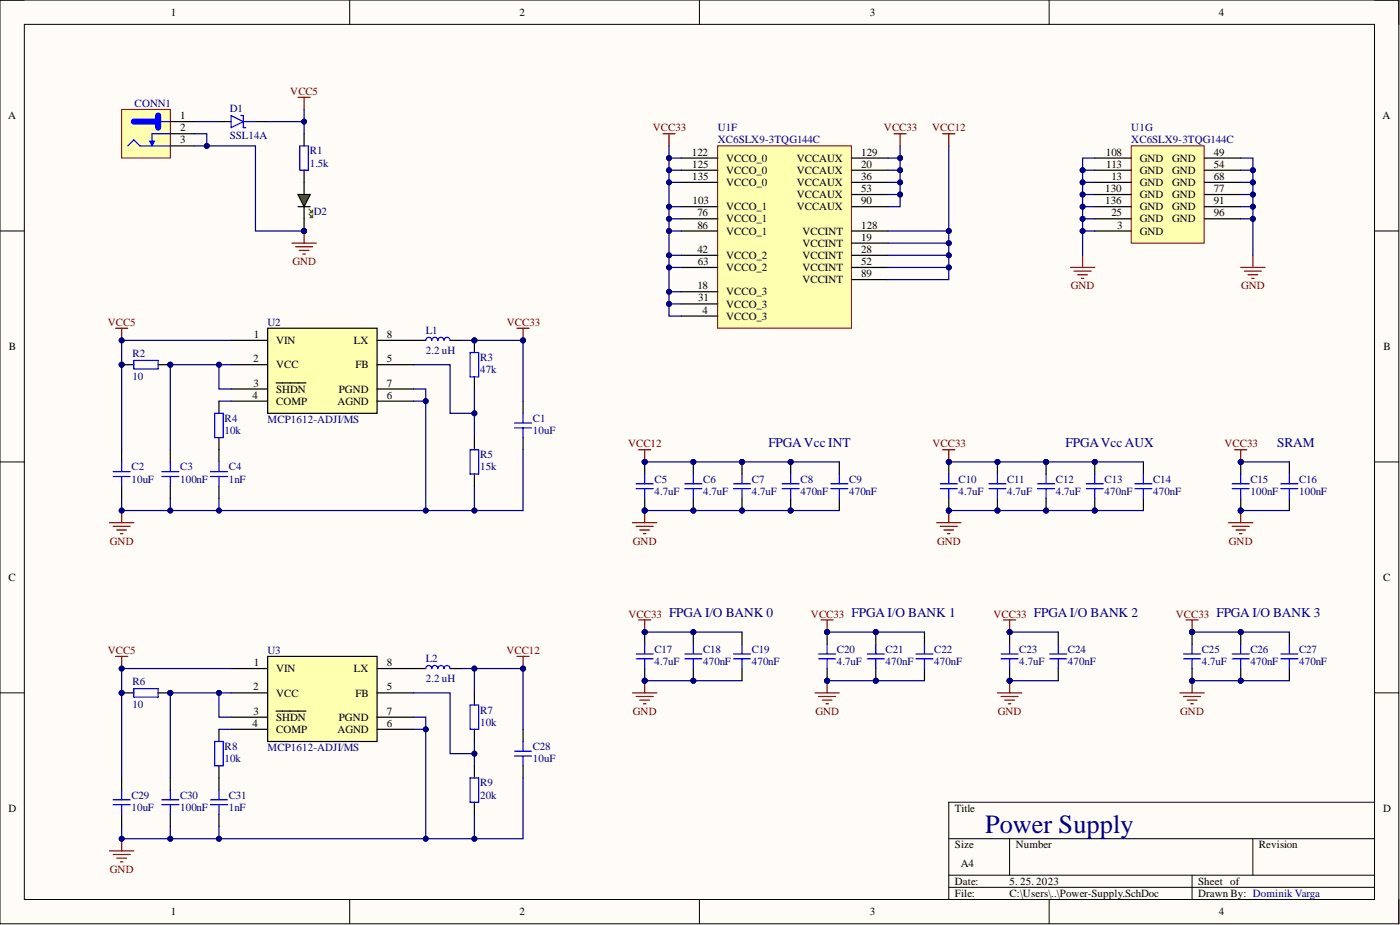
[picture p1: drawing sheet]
<svg xmlns="http://www.w3.org/2000/svg" width="292mm" height="193mm" viewBox="0 0 292 193" stroke-linecap="round" stroke-linejoin="round" font-family="sans-serif">
<defs><g id="words">
<text font-size="5.5" fill="#000080" x="205.6" y="173.8">Power Supply</text>
<g font-size="2.8" fill="#000080">
<text x="160.3" y="93.2">FPGAVcc INT</text>
<text x="222.3" y="93.2">FPGAVccAUX</text>
<text x="266.5" y="93.2">SRAM</text>
<text x="139.6" y="128.7">FPGA I/O BANK 0</text>
<text x="177.7" y="128.7">FPGA I/O BANK 1</text>
<text x="215.7" y="128.7">FPGA I/O BANK 2</text>
<text x="253.8" y="128.7">FPGA I/O BANK 3</text>
</g>
<g font-size="2.3">
<text x="35.6" y="3.3">1</text>
<text x="108.4" y="3.3">2</text>
<text x="181.5" y="3.3">3</text>
<text x="254.3" y="3.3">4</text>
<text x="1.7" y="24.9">A</text>
<text x="37.6" y="24.9">1</text>
<text x="37.6" y="27.4">2</text>
<text x="37.6" y="29.9">3</text>
<text x="288.5" y="24.9">A</text>
<text x="144.3" y="32.5">122</text>
<text x="144.4" y="35">125</text>
<text x="151.5" y="33.7">VCCO_0</text>
<text x="166.2" y="33.7">VCCAUX</text>
<text x="179.7" y="32.5">129</text>
<text x="179.7" y="35">20</text>
<text x="230.7" y="32.5">108</text>
<text x="230.8" y="35">113</text>
<text x="237.8" y="33.7">GND</text>
<text x="244.6" y="33.7">GND</text>
<text x="253.3" y="32.5">49</text>
<text x="253.3" y="35">54</text>
<text x="144.4" y="37.5">135</text>
<text x="151.5" y="36.3">VCCO_0</text>
<text x="151.5" y="38.8">VCCO_0</text>
<text x="166.2" y="36.3">VCCAUX</text>
<text x="166.2" y="38.8">VCCAUX</text>
<text x="166.2" y="41.3">VCCAUX</text>
<text x="179.7" y="37.5">36</text>
<text x="179.7" y="40.1">53</text>
<text x="230.6" y="40.1">130</text>
<text x="231.9" y="37.5">13</text>
<text x="237.8" y="36.3">GND</text>
<text x="237.8" y="38.8">GND</text>
<text x="237.8" y="41.3">GND</text>
<text x="244.6" y="36.3">GND</text>
<text x="244.6" y="38.8">GND</text>
<text x="244.6" y="41.3">GND</text>
<text x="253.3" y="37.5">68</text>
<text x="253.3" y="40.1">77</text>
<text x="144.5" y="42.6">103</text>
<text x="145.5" y="45.1">76</text>
<text x="145.5" y="47.7">86</text>
<text x="151.5" y="43.9">VCCO_1</text>
<text x="151.5" y="46.4">VCCO_1</text>
<text x="166.2" y="43.9">VCCAUX</text>
<text x="179.7" y="42.6">90</text>
<text x="179.7" y="47.7">128</text>
<text x="230.6" y="42.6">136</text>
<text x="231.9" y="45.1">25</text>
<text x="233.1" y="47.7">3</text>
<text x="237.8" y="43.9">GND</text>
<text x="237.8" y="46.4">GND</text>
<text x="244.6" y="43.9">GND</text>
<text x="244.6" y="46.4">GND</text>
<text x="253.3" y="42.6">91</text>
<text x="253.3" y="45.1">96</text>
<text x="145.5" y="52.8">42</text>
<text x="151.5" y="48.9">VCCO_1</text>
<text x="167.4" y="48.9">VCCINT</text>
<text x="167.4" y="51.5">VCCINT</text>
<text x="179.7" y="50.2">19</text>
<text x="179.7" y="52.8">28</text>
<text x="237.8" y="48.9">GND</text>
<text x="145.6" y="55.3">63</text>
<text x="151.5" y="54">VCCO_2</text>
<text x="151.5" y="56.6">VCCO_2</text>
<text x="167.4" y="54">VCCINT</text>
<text x="167.4" y="56.6">VCCINT</text>
<text x="167.4" y="59.1">VCCINT</text>
<text x="179.7" y="55.3">52</text>
<text x="179.7" y="57.8">89</text>
<text x="145.5" y="60.4">18</text>
<text x="145.7" y="62.9">31</text>
<text x="146.6" y="65.4">4</text>
<text x="151.5" y="61.6">VCCO_3</text>
<text x="151.5" y="64.2">VCCO_3</text>
<text x="53" y="70.5">1</text>
<text x="57.6" y="71.8">VIN</text>
<text x="73.9" y="71.8">LX</text>
<text x="80.7" y="70.5">8</text>
<text x="151.5" y="66.7">VCCO_3</text>
<text x="1.9" y="73">B</text>
<text x="52.8" y="75.6">2</text>
<text x="57.6" y="76.8">VCC</text>
<text x="74.2" y="76.8">FB</text>
<text x="80.7" y="75.6">5</text>
<text x="288.6" y="73">B</text>
<text x="52.7" y="83.2">4</text>
<text x="52.9" y="80.6">3</text>
<text x="57.6" y="81.9">SHDN</text>
<text x="70.7" y="81.9">PGND</text>
<text x="80.7" y="80.6">7</text>
<text x="80.7" y="83.2">6</text>
<text x="57.6" y="84.4">COMP</text>
<text x="70.4" y="84.4">AGND</text>
<text x="1.8" y="121.2">C</text>
<text x="288.6" y="121.2">C</text>
<text x="53" y="139">1</text>
<text x="57.6" y="140.2">VIN</text>
<text x="73.9" y="140.2">LX</text>
<text x="80.7" y="139">8</text>
<text x="52.8" y="144">2</text>
<text x="52.9" y="149.1">3</text>
<text x="57.6" y="145.3">VCC</text>
<text x="74.2" y="145.3">FB</text>
<text x="80.7" y="149.1">7</text>
<text x="80.7" y="144">5</text>
<text x="52.7" y="151.6">4</text>
<text x="57.6" y="150.4">SHDN</text>
<text x="57.6" y="152.9">COMP</text>
<text x="70.4" y="152.9">AGND</text>
<text x="70.7" y="150.4">PGND</text>
<text x="80.7" y="151.6">6</text>
<text x="1.8" y="169.4">D</text>
<text x="199.2" y="169.4">Title</text>
<text x="288.6" y="169.4">D</text>
<text x="199.2" y="177">Size</text>
<text x="211.9" y="177">Number</text>
<text x="262.7" y="177">Revision</text>
<text x="199.2" y="184.6">Date:</text>
<text x="200.5" y="180.8">A4</text>
<text x="210.6" y="184.6">5. 25. 2023</text>
<text x="250" y="184.6">Sheet of</text>
<text x="35.6" y="190.9">1</text>
<text x="108.4" y="190.9">2</text>
<text x="181.5" y="190.9">3</text>
<text x="199.2" y="187.1">File:</text>
<text x="210.6" y="187.1">C:\Users\..\Power-Supply.SchDoc</text>
<text x="250" y="187.1">Drawn By: Dominik Varga</text>
<text x="254.3" y="190.9">4</text>
</g>
<g font-size="2.3" fill="#000080">
<text x="28.1" y="22.3">CONN1</text>
<text x="48" y="23.3">D1</text>
<text x="48" y="28.9">SSL14A</text>
<text x="149.7" y="27.4">U1F</text>
<text x="149.7" y="29.9">XC6SLX9-3TQG144C</text>
<text x="236" y="27.4">U1G</text>
<text x="236" y="29.9">XC6SLX9-3TQG144C</text>
<text x="64.6" y="32.2">R1</text>
<text x="64.6" y="34.7">1.5k</text>
<text x="65.5" y="44.9">D2</text>
<text x="55.8" y="68">U2</text>
<text x="88.8" y="69.7">L1</text>
<text x="27.7" y="74.5">R2</text>
<text x="88.8" y="73.8">2.2 uH</text>
<text x="100.2" y="75.3">R3</text>
<text x="100.2" y="77.9">47k</text>
<text x="27.7" y="79.3">10</text>
<text x="46.9" y="88">R4</text>
<text x="55.8" y="88.3">MCP1612-ADJI/MS</text>
<text x="111.2" y="88">C1</text>
<text x="46.9" y="90.5">10k</text>
<text x="100.2" y="95.6">R5</text>
<text x="111.2" y="90.5">10uF</text>
<text x="27.4" y="98.1">C2</text>
<text x="27.4" y="100.7">10uF</text>
<text x="37.6" y="98.1">C3</text>
<text x="37.6" y="100.7">100nF</text>
<text x="47.7" y="98.1">C4</text>
<text x="47.7" y="100.7">1nF</text>
<text x="100.2" y="98.1">15k</text>
<text x="136.5" y="100.7">C5</text>
<text x="146.7" y="100.7">C6</text>
<text x="156.8" y="100.7">C7</text>
<text x="167" y="100.7">C8</text>
<text x="177.1" y="100.7">C9</text>
<text x="200" y="100.7">C10</text>
<text x="210.1" y="100.7">C11</text>
<text x="220.3" y="100.7">C12</text>
<text x="230.4" y="100.7">C13</text>
<text x="240.6" y="100.7">C14</text>
<text x="260.9" y="100.7">C15</text>
<text x="271" y="100.7">C16</text>
<text x="136.5" y="103.2">4.7uF</text>
<text x="146.7" y="103.2">4.7uF</text>
<text x="156.8" y="103.2">4.7uF</text>
<text x="167" y="103.2">470nF</text>
<text x="177.1" y="103.2">470nF</text>
<text x="200" y="103.2">4.7uF</text>
<text x="210.1" y="103.2">4.7uF</text>
<text x="220.3" y="103.2">4.7uF</text>
<text x="230.4" y="103.2">470nF</text>
<text x="240.6" y="103.2">470nF</text>
<text x="260.9" y="103.2">100nF</text>
<text x="271" y="103.2">100nF</text>
<text x="55.8" y="136.4">U3</text>
<text x="136.5" y="136.2">C17</text>
<text x="146.7" y="136.2">C18</text>
<text x="156.8" y="136.2">C19</text>
<text x="174.6" y="136.2">C20</text>
<text x="184.8" y="136.2">C21</text>
<text x="194.9" y="136.2">C22</text>
<text x="212.7" y="136.2">C23</text>
<text x="222.8" y="136.2">C24</text>
<text x="250.7" y="136.2">C25</text>
<text x="260.9" y="136.2">C26</text>
<text x="271" y="136.2">C27</text>
<text x="27.7" y="142.9">R6</text>
<text x="88.8" y="138.2">L2</text>
<text x="88.8" y="142.3">2.2 uH</text>
<text x="136.5" y="138.7">4.7uF</text>
<text x="146.7" y="138.7">470nF</text>
<text x="156.8" y="138.7">470nF</text>
<text x="174.6" y="138.7">4.7uF</text>
<text x="184.8" y="138.7">470nF</text>
<text x="194.9" y="138.7">470nF</text>
<text x="212.7" y="138.7">4.7uF</text>
<text x="222.8" y="138.7">470nF</text>
<text x="250.7" y="138.7">4.7uF</text>
<text x="260.9" y="138.7">470nF</text>
<text x="271" y="138.7">470nF</text>
<text x="27.7" y="147.8">10</text>
<text x="100.2" y="148.9">R7</text>
<text x="100.2" y="151.4">10k</text>
<text x="46.9" y="156.5">R8</text>
<text x="46.9" y="159">10k</text>
<text x="55.8" y="156.7">MCP1612-ADJI/MS</text>
<text x="111.2" y="156.5">C28</text>
<text x="111.2" y="159">10uF</text>
<text x="27.4" y="166.6">C29</text>
<text x="37.6" y="166.6">C30</text>
<text x="47.7" y="166.6">C31</text>
<text x="100.2" y="164.1">R9</text>
<text x="100.2" y="166.6">20k</text>
<text x="27.4" y="169.1">10uF</text>
<text x="37.6" y="169.1">100nF</text>
<text x="47.7" y="169.1">1nF</text>
</g>
<g font-size="2.3" fill="#800000">
<text x="60.6" y="19.8">VCC5</text>
<text x="136.2" y="27.4">VCC33</text>
<text x="184.4" y="27.4">VCC33</text>
<text x="194.5" y="27.4">VCC12</text>
<text x="61" y="55.3">GND</text>
<text x="223.4" y="60.4">GND</text>
<text x="259" y="60.4">GND</text>
<text x="22.5" y="68">VCC5</text>
<text x="105.7" y="68">VCC33</text>
<text x="131" y="93.3">VCC12</text>
<text x="194.6" y="93.3">VCC33</text>
<text x="255.5" y="93.3">VCC33</text>
<text x="22.9" y="113.6">GND</text>
<text x="132.1" y="113.6">GND</text>
<text x="195.5" y="113.6">GND</text>
<text x="256.4" y="113.6">GND</text>
<text x="131.1" y="128.8">VCC33</text>
<text x="169.2" y="128.8">VCC33</text>
<text x="207.3" y="128.8">VCC33</text>
<text x="245.3" y="128.8">VCC33</text>
<text x="22.5" y="136.4">VCC5</text>
<text x="105.7" y="136.4">VCC12</text>
<text x="132.1" y="149.1">GND</text>
<text x="170.1" y="149.1">GND</text>
<text x="208.2" y="149.1">GND</text>
<text x="246.3" y="149.1">GND</text>
<text x="22.9" y="182.1">GND</text>
</g>
</g></defs>
<path d="M0 0h291.9v192.7h-291.9z" fill-rule="evenodd" fill="#fffcf8"/>
<path d="M0 0h291.9v192.7h-291.9z" fill="none" stroke="#000" stroke-width=".21"/>
<path d="M5.1 5.1h281.7v182.5h-281.7z" fill-rule="evenodd" fill="#fffcf8"/>
<g fill="none" stroke="#000" stroke-width=".21">
<path d="M0 0h5.1M5.1 5.1h281.7v182.5h-281.7zM73 0v5.1M145.9 0v5.1M218.9 0v5.1M286.8 0h5.1v5.1M0 48.2h5.1M286.8 48.2h5.1M0 96.4h5.1M286.8 96.4h5.1M0 144.5h5.1M286.8 144.5h5.1"/>
<path d="M198 175h88.8M210.6 175v7.6M261.4 175v7.6M286.8 167.4h-88.8v20.2M73 187.6v5.1M145.9 187.6v5.1M198 182.6h88.8M198 185.1h88.8M218.9 187.6v5.1M248.7 182.6v5M291.9 187.6v5.1"/>
</g>
<path d="M55.8 68.5h22.9v17.7h-22.9z" fill-rule="evenodd" fill="#ffffb0"/>
<path d="M48.2 71h7.6M48.2 76.1h7.6M55.8 68.5h22.9v17.7h-22.9zM57.6 79.9h6.2M78.7 71h7.6M78.7 76.1h7.6M48.2 81.2h7.6M48.2 83.7h7.6M78.7 81.2h7.6M78.7 83.7h7.6" fill="none" stroke="#000" stroke-width=".25"/>
<path d="M22.8 109h5.1M23.6 109.8h3.6M24.4 110.6h2M25.1 111.3h.5M25.4 106.5v2.5" fill="none" stroke="#800000" stroke-width=".25"/>
<circle cx="25.4" cy="106.5" r=".51" fill="#000080"/>
<circle cx="25.4" cy="106.5" r=".51" fill="none" stroke="#000080" stroke-width=".21"/>
<path d="M24.1 68.5h2.5M25.4 68.5v2.5" fill="none" stroke="#800000" stroke-width=".25"/>
<circle cx="25.4" cy="71" r=".51" fill="#000080"/>
<circle cx="25.4" cy="71" r=".51" fill="none" stroke="#000080" stroke-width=".21"/>
<path d="M55.8 136.9h22.9v17.8h-22.9z" fill-rule="evenodd" fill="#ffffb0"/>
<path d="M48.2 139.5h7.6M55.8 136.9h22.9v17.8h-22.9zM78.7 139.5h7.6M48.2 149.6h7.6M48.2 152.1h7.6M48.2 144.5h7.6M57.6 148.3h6.2M78.7 149.6h7.6M78.7 152.1h7.6M78.7 144.5h7.6" fill="none" stroke="#000" stroke-width=".25"/>
<path d="M22.8 177.5h5.1M23.6 178.3h3.6M24.4 179h2M25.1 179.8h.5M25.4 175v2.5" fill="none" stroke="#800000" stroke-width=".25"/>
<circle cx="25.4" cy="175" r=".51" fill="#000080"/>
<circle cx="25.4" cy="175" r=".51" fill="none" stroke="#000080" stroke-width=".21"/>
<path d="M107.9 136.9h2.5M109.1 136.9v2.6" fill="none" stroke="#800000" stroke-width=".25"/>
<circle cx="109.1" cy="139.5" r=".51" fill="#000080"/>
<circle cx="109.1" cy="139.5" r=".51" fill="none" stroke="#000080" stroke-width=".21"/>
<path d="M24.1 136.9h2.5M25.4 136.9v2.6" fill="none" stroke="#800000" stroke-width=".25"/>
<circle cx="25.4" cy="139.5" r=".51" fill="#000080"/>
<circle cx="25.4" cy="139.5" r=".51" fill="none" stroke="#000080" stroke-width=".21"/>
<g fill="none" stroke="#800000" stroke-width=".25">
<path d="M138.3 27.9h2.6M139.6 27.9v2.5M186.5 27.9h2.6M187.8 27.9v2.5M196.7 27.9h2.5M198 27.9v2.5M223.3 55.8h5.1M224.1 56.6h3.5M224.9 57.3h2M225.6 58.1h.5M225.9 53.3v2.5M258.9 55.8h5"/>
<path d="M259.6 56.6h3.6M260.4 57.3h2M261.2 58.1h.5M261.4 53.3v2.5M133.2 129.3h2.6M134.5 129.3v2.6"/>
</g>
<circle cx="134.5" cy="131.9" r=".51" fill="#000080"/>
<circle cx="134.5" cy="131.9" r=".51" fill="none" stroke="#000080" stroke-width=".21"/>
<path d="M132 144.5h5M132.7 145.3h3.6M133.5 146.1h2M134.3 146.8h.5M134.5 142v2.5" fill="none" stroke="#800000" stroke-width=".25"/>
<circle cx="134.5" cy="142" r=".51" fill="#000080"/>
<circle cx="134.5" cy="142" r=".51" fill="none" stroke="#000080" stroke-width=".21"/>
<path d="M171.3 129.3h2.5M172.6 129.3v2.6" fill="none" stroke="#800000" stroke-width=".25"/>
<circle cx="172.6" cy="131.9" r=".51" fill="#000080"/>
<circle cx="172.6" cy="131.9" r=".51" fill="none" stroke="#000080" stroke-width=".21"/>
<path d="M170 144.5h5.1M170.8 145.3h3.6M171.6 146.1h2M172.3 146.8h.5M172.6 142v2.5" fill="none" stroke="#800000" stroke-width=".25"/>
<circle cx="172.6" cy="142" r=".51" fill="#000080"/>
<circle cx="172.6" cy="142" r=".51" fill="none" stroke="#000080" stroke-width=".21"/>
<path d="M209.4 129.3h2.5M210.6 129.3v2.6" fill="none" stroke="#800000" stroke-width=".25"/>
<circle cx="210.6" cy="131.9" r=".51" fill="#000080"/>
<circle cx="210.6" cy="131.9" r=".51" fill="none" stroke="#000080" stroke-width=".21"/>
<path d="M208.1 144.5h5.1M208.9 145.3h3.5M209.6 146.1h2.1M210.4 146.8h.5M210.6 142v2.5" fill="none" stroke="#800000" stroke-width=".25"/>
<circle cx="210.6" cy="142" r=".51" fill="#000080"/>
<circle cx="210.6" cy="142" r=".51" fill="none" stroke="#000080" stroke-width=".21"/>
<path d="M247.4 129.3h2.6M248.7 129.3v2.6" fill="none" stroke="#800000" stroke-width=".25"/>
<circle cx="248.7" cy="131.9" r=".51" fill="#000080"/>
<circle cx="248.7" cy="131.9" r=".51" fill="none" stroke="#000080" stroke-width=".21"/>
<path d="M246.2 144.5h5.1M246.9 145.3h3.6M247.7 146.1h2M248.5 146.8h.5M248.7 142v2.5" fill="none" stroke="#800000" stroke-width=".25"/>
<circle cx="248.7" cy="142" r=".51" fill="#000080"/>
<circle cx="248.7" cy="142" r=".51" fill="none" stroke="#000080" stroke-width=".21"/>
<path d="M132 109h5M132.7 109.8h3.6M133.5 110.6h2M134.3 111.3h.5M134.5 106.5v2.5" fill="none" stroke="#800000" stroke-width=".25"/>
<circle cx="134.5" cy="106.5" r=".51" fill="#000080"/>
<circle cx="134.5" cy="106.5" r=".51" fill="none" stroke="#000080" stroke-width=".21"/>
<path d="M196.7 93.8h2.5M198 93.8v2.6" fill="none" stroke="#800000" stroke-width=".25"/>
<circle cx="198" cy="96.4" r=".51" fill="#000080"/>
<circle cx="198" cy="96.4" r=".51" fill="none" stroke="#000080" stroke-width=".21"/>
<path d="M195.4 109h5.1M196.2 109.8h3.5M196.9 110.6h2.1M197.7 111.3h.5M198 106.5v2.5" fill="none" stroke="#800000" stroke-width=".25"/>
<circle cx="198" cy="106.5" r=".51" fill="#000080"/>
<circle cx="198" cy="106.5" r=".51" fill="none" stroke="#000080" stroke-width=".21"/>
<path d="M133.2 93.8h2.6M134.5 93.8v2.6" fill="none" stroke="#800000" stroke-width=".25"/>
<circle cx="134.5" cy="96.4" r=".51" fill="#000080"/>
<circle cx="134.5" cy="96.4" r=".51" fill="none" stroke="#000080" stroke-width=".21"/>
<path d="M257.6 93.8h2.5M258.9 93.8v2.6" fill="none" stroke="#800000" stroke-width=".25"/>
<circle cx="258.9" cy="96.4" r=".51" fill="#000080"/>
<circle cx="258.9" cy="96.4" r=".51" fill="none" stroke="#000080" stroke-width=".21"/>
<path d="M256.3 109h5.1M257.1 109.8h3.5M257.9 110.6h2M258.6 111.3h.5M258.9 106.5v2.5" fill="none" stroke="#800000" stroke-width=".25"/>
<circle cx="258.9" cy="106.5" r=".51" fill="#000080"/>
<circle cx="258.9" cy="106.5" r=".51" fill="none" stroke="#000080" stroke-width=".21"/>
<path d="M25.4 22.8h10.1v10.2h-10.1z" fill-rule="evenodd" fill="#ffffb0"/>
<path d="M25.4 22.8h10.1v10.2h-10.1z" fill="none" stroke="#800000" stroke-width=".21"/>
<path d="M35.5 25.4h5.1M35.5 27.9h5.1M35.5 30.4h5.1" fill="none" stroke="#000" stroke-width=".25"/>
<path d="M26.6 30.4l1.3-1.2 1.3 1.2h6.3M33 25.4h2.5M35.5 27.9h-3.8v2" fill="none" stroke="#00f" stroke-width=".25"/>
<path d="M27.9 25.4h5.1" fill="none" stroke="#00f" stroke-width="1.3"/>
<path d="M31.2 29.4h1l-.5 1z" fill="#00f"/>
<path d="M31.2 29.4h1l-.5 1z" fill="none" stroke="#00f" stroke-width=".21"/>
<path d="M33 24.1v2.5" fill="none" stroke="#00f" stroke-width="1.3"/>
<path d="M35.5 93.8v2.6M45.7 93.8v2.6M35.5 101.4v2.6M45.7 101.4v2.6M35.5 162.3v2.5M35.5 169.9v2.5M45.7 162.3v2.5M45.7 169.9v2.5" fill="none" stroke="#000" stroke-width=".25"/>
<g fill="none" stroke="#00f" stroke-width=".25">
<path d="M33.8 99.4h3.5M33.8 98.4h3.5M35.5 96.4v2M35.5 99.4v2M43.9 99.4h3.6M43.9 98.4h3.6M45.7 96.4v2M45.7 99.4v2M33.8 167.9h3.5M33.8 166.9h3.5M35.5 164.8v2.1M35.5 167.9v2"/>
<path d="M43.9 167.9h3.6M43.9 166.9h3.6M45.7 164.8v2.1M45.7 167.9v2"/>
</g>
<circle cx="134.5" cy="106.5" r=".51" fill="#000080"/>
<circle cx="134.5" cy="106.5" r=".51" fill="none" stroke="#000080" stroke-width=".21"/>
<circle cx="134.5" cy="96.4" r=".51" fill="#000080"/>
<circle cx="134.5" cy="96.4" r=".51" fill="none" stroke="#000080" stroke-width=".21"/>
<path d="M134.5 104v2.5" fill="none" stroke="#000" stroke-width=".25"/>
<circle cx="134.5" cy="106.5" r=".51" fill="#000080"/>
<circle cx="134.5" cy="106.5" r=".51" fill="none" stroke="#000080" stroke-width=".21"/>
<path d="M134.5 96.4v2.5" fill="none" stroke="#000" stroke-width=".25"/>
<circle cx="134.5" cy="96.4" r=".51" fill="#000080"/>
<circle cx="134.5" cy="96.4" r=".51" fill="none" stroke="#000080" stroke-width=".21"/>
<path d="M134.5 98.9v2M132.7 101.9h3.6M132.7 100.9h3.6M134.5 101.9v2.1" fill="none" stroke="#00f" stroke-width=".25"/>
<circle cx="144.7" cy="106.5" r=".51" fill="#000080"/>
<circle cx="144.7" cy="106.5" r=".51" fill="none" stroke="#000080" stroke-width=".21"/>
<circle cx="144.7" cy="96.4" r=".51" fill="#000080"/>
<circle cx="144.7" cy="96.4" r=".51" fill="none" stroke="#000080" stroke-width=".21"/>
<path d="M144.7 104v2.5" fill="none" stroke="#000" stroke-width=".25"/>
<circle cx="144.7" cy="106.5" r=".51" fill="#000080"/>
<circle cx="144.7" cy="106.5" r=".51" fill="none" stroke="#000080" stroke-width=".21"/>
<path d="M144.7 96.4v2.5" fill="none" stroke="#000" stroke-width=".25"/>
<circle cx="144.7" cy="96.4" r=".51" fill="#000080"/>
<circle cx="144.7" cy="96.4" r=".51" fill="none" stroke="#000080" stroke-width=".21"/>
<path d="M144.7 98.9v2M142.9 101.9h3.5M142.9 100.9h3.5M144.7 101.9v2.1" fill="none" stroke="#00f" stroke-width=".25"/>
<circle cx="154.8" cy="106.5" r=".51" fill="#000080"/>
<circle cx="154.8" cy="106.5" r=".51" fill="none" stroke="#000080" stroke-width=".21"/>
<circle cx="154.8" cy="96.4" r=".51" fill="#000080"/>
<circle cx="154.8" cy="96.4" r=".51" fill="none" stroke="#000080" stroke-width=".21"/>
<path d="M154.8 104v2.5" fill="none" stroke="#000" stroke-width=".25"/>
<circle cx="154.8" cy="106.5" r=".51" fill="#000080"/>
<circle cx="154.8" cy="106.5" r=".51" fill="none" stroke="#000080" stroke-width=".21"/>
<path d="M154.8 96.4v2.5" fill="none" stroke="#000" stroke-width=".25"/>
<circle cx="154.8" cy="96.4" r=".51" fill="#000080"/>
<circle cx="154.8" cy="96.4" r=".51" fill="none" stroke="#000080" stroke-width=".21"/>
<path d="M154.8 98.9v2M269 98.9v2M153 101.9h3.6M153 100.9h3.6M154.8 101.9v2.1M267.2 101.9h3.6M267.2 100.9h3.6M269 101.9v2.1" fill="none" stroke="#00f" stroke-width=".25"/>
<path d="M269 96.4v2.5M269 104v2.5" fill="none" stroke="#000" stroke-width=".25"/>
<circle cx="165" cy="106.5" r=".51" fill="#000080"/>
<circle cx="165" cy="106.5" r=".51" fill="none" stroke="#000080" stroke-width=".21"/>
<circle cx="165" cy="96.4" r=".51" fill="#000080"/>
<circle cx="165" cy="96.4" r=".51" fill="none" stroke="#000080" stroke-width=".21"/>
<path d="M165 104v2.5" fill="none" stroke="#000" stroke-width=".25"/>
<circle cx="165" cy="106.5" r=".51" fill="#000080"/>
<circle cx="165" cy="106.5" r=".51" fill="none" stroke="#000080" stroke-width=".21"/>
<path d="M165 96.4v2.5" fill="none" stroke="#000" stroke-width=".25"/>
<circle cx="165" cy="96.4" r=".51" fill="#000080"/>
<circle cx="165" cy="96.4" r=".51" fill="none" stroke="#000080" stroke-width=".21"/>
<path d="M165 98.9v2M175.1 98.9v2M163.2 101.9h3.5M163.2 100.9h3.5M165 101.9v2.1M173.3 101.9h3.6M173.3 100.9h3.6M175.1 101.9v2.1M153 137.4h3.6M153 136.4h3.6M154.8 134.4v2M154.8 137.4v2.1" fill="none" stroke="#00f" stroke-width=".25"/>
<path d="M175.1 96.4v2.5M175.1 104v2.5M154.8 131.9v2.5M154.8 139.5v2.5" fill="none" stroke="#000" stroke-width=".25"/>
<circle cx="144.7" cy="142" r=".51" fill="#000080"/>
<circle cx="144.7" cy="142" r=".51" fill="none" stroke="#000080" stroke-width=".21"/>
<circle cx="144.7" cy="131.9" r=".51" fill="#000080"/>
<circle cx="144.7" cy="131.9" r=".51" fill="none" stroke="#000080" stroke-width=".21"/>
<path d="M144.7 139.5v2.5" fill="none" stroke="#000" stroke-width=".25"/>
<circle cx="144.7" cy="142" r=".51" fill="#000080"/>
<circle cx="144.7" cy="142" r=".51" fill="none" stroke="#000080" stroke-width=".21"/>
<path d="M144.7 131.9v2.5" fill="none" stroke="#000" stroke-width=".25"/>
<circle cx="144.7" cy="131.9" r=".51" fill="#000080"/>
<circle cx="144.7" cy="131.9" r=".51" fill="none" stroke="#000080" stroke-width=".21"/>
<path d="M142.9 137.4h3.5M142.9 136.4h3.5M144.7 134.4v2M144.7 137.4v2.1" fill="none" stroke="#00f" stroke-width=".25"/>
<circle cx="182.7" cy="142" r=".51" fill="#000080"/>
<circle cx="182.7" cy="142" r=".51" fill="none" stroke="#000080" stroke-width=".21"/>
<circle cx="182.7" cy="131.9" r=".51" fill="#000080"/>
<circle cx="182.7" cy="131.9" r=".51" fill="none" stroke="#000080" stroke-width=".21"/>
<path d="M182.7 139.5v2.5" fill="none" stroke="#000" stroke-width=".25"/>
<circle cx="182.7" cy="142" r=".51" fill="#000080"/>
<circle cx="182.7" cy="142" r=".51" fill="none" stroke="#000080" stroke-width=".21"/>
<path d="M182.7 131.9v2.5" fill="none" stroke="#000" stroke-width=".25"/>
<circle cx="182.7" cy="131.9" r=".51" fill="#000080"/>
<circle cx="182.7" cy="131.9" r=".51" fill="none" stroke="#000080" stroke-width=".21"/>
<path d="M181 137.4h3.5M181 136.4h3.5M182.7 134.4v2M182.7 137.4v2.1M191.1 137.4h3.6M191.1 136.4h3.6M192.9 134.4v2M192.9 137.4v2.1M219 137.4h3.6M219 136.4h3.6M220.8 134.4v2M220.8 137.4v2.1" fill="none" stroke="#00f" stroke-width=".25"/>
<path d="M192.9 131.9v2.5M192.9 139.5v2.5M220.8 131.9v2.5M220.8 139.5v2.5" fill="none" stroke="#000" stroke-width=".25"/>
<circle cx="258.9" cy="142" r=".51" fill="#000080"/>
<circle cx="258.9" cy="142" r=".51" fill="none" stroke="#000080" stroke-width=".21"/>
<circle cx="258.9" cy="131.9" r=".51" fill="#000080"/>
<circle cx="258.9" cy="131.9" r=".51" fill="none" stroke="#000080" stroke-width=".21"/>
<path d="M258.9 139.5v2.5" fill="none" stroke="#000" stroke-width=".25"/>
<circle cx="258.9" cy="142" r=".51" fill="#000080"/>
<circle cx="258.9" cy="142" r=".51" fill="none" stroke="#000080" stroke-width=".21"/>
<path d="M258.9 131.9v2.5" fill="none" stroke="#000" stroke-width=".25"/>
<circle cx="258.9" cy="131.9" r=".51" fill="#000080"/>
<circle cx="258.9" cy="131.9" r=".51" fill="none" stroke="#000080" stroke-width=".21"/>
<path d="M257.1 137.4h3.5M257.1 136.4h3.5M258.9 134.4v2M258.9 137.4v2.1M267.2 137.4h3.6M267.2 136.4h3.6M269 134.4v2M269 137.4v2.1" fill="none" stroke="#00f" stroke-width=".25"/>
<path d="M269 131.9v2.5M269 139.5v2.5" fill="none" stroke="#000" stroke-width=".25"/>
<circle cx="134.5" cy="142" r=".51" fill="#000080"/>
<circle cx="134.5" cy="142" r=".51" fill="none" stroke="#000080" stroke-width=".21"/>
<circle cx="134.5" cy="131.9" r=".51" fill="#000080"/>
<circle cx="134.5" cy="131.9" r=".51" fill="none" stroke="#000080" stroke-width=".21"/>
<path d="M134.5 139.5v2.5" fill="none" stroke="#000" stroke-width=".25"/>
<circle cx="134.5" cy="142" r=".51" fill="#000080"/>
<circle cx="134.5" cy="142" r=".51" fill="none" stroke="#000080" stroke-width=".21"/>
<path d="M134.5 131.9v2.5" fill="none" stroke="#000" stroke-width=".25"/>
<circle cx="134.5" cy="131.9" r=".51" fill="#000080"/>
<circle cx="134.5" cy="131.9" r=".51" fill="none" stroke="#000080" stroke-width=".21"/>
<path d="M132.7 137.4h3.6M132.7 136.4h3.6M134.5 134.4v2M134.5 137.4v2.1" fill="none" stroke="#00f" stroke-width=".25"/>
<circle cx="172.6" cy="142" r=".51" fill="#000080"/>
<circle cx="172.6" cy="142" r=".51" fill="none" stroke="#000080" stroke-width=".21"/>
<circle cx="172.6" cy="131.9" r=".51" fill="#000080"/>
<circle cx="172.6" cy="131.9" r=".51" fill="none" stroke="#000080" stroke-width=".21"/>
<path d="M172.6 139.5v2.5" fill="none" stroke="#000" stroke-width=".25"/>
<circle cx="172.6" cy="142" r=".51" fill="#000080"/>
<circle cx="172.6" cy="142" r=".51" fill="none" stroke="#000080" stroke-width=".21"/>
<path d="M172.6 131.9v2.5" fill="none" stroke="#000" stroke-width=".25"/>
<circle cx="172.6" cy="131.9" r=".51" fill="#000080"/>
<circle cx="172.6" cy="131.9" r=".51" fill="none" stroke="#000080" stroke-width=".21"/>
<path d="M170.8 137.4h3.6M170.8 136.4h3.6M172.6 134.4v2M172.6 137.4v2.1" fill="none" stroke="#00f" stroke-width=".25"/>
<circle cx="210.6" cy="142" r=".51" fill="#000080"/>
<circle cx="210.6" cy="142" r=".51" fill="none" stroke="#000080" stroke-width=".21"/>
<circle cx="210.6" cy="131.9" r=".51" fill="#000080"/>
<circle cx="210.6" cy="131.9" r=".51" fill="none" stroke="#000080" stroke-width=".21"/>
<path d="M210.6 139.5v2.5" fill="none" stroke="#000" stroke-width=".25"/>
<circle cx="210.6" cy="142" r=".51" fill="#000080"/>
<circle cx="210.6" cy="142" r=".51" fill="none" stroke="#000080" stroke-width=".21"/>
<path d="M210.6 131.9v2.5" fill="none" stroke="#000" stroke-width=".25"/>
<circle cx="210.6" cy="131.9" r=".51" fill="#000080"/>
<circle cx="210.6" cy="131.9" r=".51" fill="none" stroke="#000080" stroke-width=".21"/>
<path d="M208.9 137.4h3.5M208.9 136.4h3.5M210.6 134.4v2M210.6 137.4v2.1" fill="none" stroke="#00f" stroke-width=".25"/>
<circle cx="248.7" cy="142" r=".51" fill="#000080"/>
<circle cx="248.7" cy="142" r=".51" fill="none" stroke="#000080" stroke-width=".21"/>
<circle cx="248.7" cy="131.9" r=".51" fill="#000080"/>
<circle cx="248.7" cy="131.9" r=".51" fill="none" stroke="#000080" stroke-width=".21"/>
<path d="M248.7 139.5v2.5" fill="none" stroke="#000" stroke-width=".25"/>
<circle cx="248.7" cy="142" r=".51" fill="#000080"/>
<circle cx="248.7" cy="142" r=".51" fill="none" stroke="#000080" stroke-width=".21"/>
<path d="M248.7 131.9v2.5" fill="none" stroke="#000" stroke-width=".25"/>
<circle cx="248.7" cy="131.9" r=".51" fill="#000080"/>
<circle cx="248.7" cy="131.9" r=".51" fill="none" stroke="#000080" stroke-width=".21"/>
<path d="M246.9 137.4h3.6M246.9 136.4h3.6M248.7 134.4v2M248.7 137.4v2.1" fill="none" stroke="#00f" stroke-width=".25"/>
<circle cx="198" cy="106.5" r=".51" fill="#000080"/>
<circle cx="198" cy="106.5" r=".51" fill="none" stroke="#000080" stroke-width=".21"/>
<circle cx="198" cy="96.4" r=".51" fill="#000080"/>
<circle cx="198" cy="96.4" r=".51" fill="none" stroke="#000080" stroke-width=".21"/>
<path d="M198 104v2.5" fill="none" stroke="#000" stroke-width=".25"/>
<circle cx="198" cy="106.5" r=".51" fill="#000080"/>
<circle cx="198" cy="106.5" r=".51" fill="none" stroke="#000080" stroke-width=".21"/>
<path d="M198 96.4v2.5" fill="none" stroke="#000" stroke-width=".25"/>
<circle cx="198" cy="96.4" r=".51" fill="#000080"/>
<circle cx="198" cy="96.4" r=".51" fill="none" stroke="#000080" stroke-width=".21"/>
<path d="M198 98.9v2M196.2 101.9h3.5M196.2 100.9h3.5M198 101.9v2.1" fill="none" stroke="#00f" stroke-width=".25"/>
<circle cx="208.1" cy="106.5" r=".51" fill="#000080"/>
<circle cx="208.1" cy="106.5" r=".51" fill="none" stroke="#000080" stroke-width=".21"/>
<circle cx="208.1" cy="96.4" r=".51" fill="#000080"/>
<circle cx="208.1" cy="96.4" r=".51" fill="none" stroke="#000080" stroke-width=".21"/>
<path d="M208.1 104v2.5" fill="none" stroke="#000" stroke-width=".25"/>
<circle cx="208.1" cy="106.5" r=".51" fill="#000080"/>
<circle cx="208.1" cy="106.5" r=".51" fill="none" stroke="#000080" stroke-width=".21"/>
<path d="M208.1 96.4v2.5" fill="none" stroke="#000" stroke-width=".25"/>
<circle cx="208.1" cy="96.4" r=".51" fill="#000080"/>
<circle cx="208.1" cy="96.4" r=".51" fill="none" stroke="#000080" stroke-width=".21"/>
<path d="M208.1 98.9v2M206.3 101.9h3.6M206.3 100.9h3.6M208.1 101.9v2.1" fill="none" stroke="#00f" stroke-width=".25"/>
<circle cx="218.3" cy="106.5" r=".51" fill="#000080"/>
<circle cx="218.3" cy="106.5" r=".51" fill="none" stroke="#000080" stroke-width=".21"/>
<circle cx="218.3" cy="96.4" r=".51" fill="#000080"/>
<circle cx="218.3" cy="96.4" r=".51" fill="none" stroke="#000080" stroke-width=".21"/>
<path d="M218.3 104v2.5" fill="none" stroke="#000" stroke-width=".25"/>
<circle cx="218.3" cy="106.5" r=".51" fill="#000080"/>
<circle cx="218.3" cy="106.5" r=".51" fill="none" stroke="#000080" stroke-width=".21"/>
<path d="M218.3 96.4v2.5" fill="none" stroke="#000" stroke-width=".25"/>
<circle cx="218.3" cy="96.4" r=".51" fill="#000080"/>
<circle cx="218.3" cy="96.4" r=".51" fill="none" stroke="#000080" stroke-width=".21"/>
<path d="M218.3 98.9v2M216.5 101.9h3.5M216.5 100.9h3.5M218.3 101.9v2.1" fill="none" stroke="#00f" stroke-width=".25"/>
<circle cx="228.4" cy="106.5" r=".51" fill="#000080"/>
<circle cx="228.4" cy="106.5" r=".51" fill="none" stroke="#000080" stroke-width=".21"/>
<circle cx="228.4" cy="96.4" r=".51" fill="#000080"/>
<circle cx="228.4" cy="96.4" r=".51" fill="none" stroke="#000080" stroke-width=".21"/>
<path d="M228.4 104v2.5" fill="none" stroke="#000" stroke-width=".25"/>
<circle cx="228.4" cy="106.5" r=".51" fill="#000080"/>
<circle cx="228.4" cy="106.5" r=".51" fill="none" stroke="#000080" stroke-width=".21"/>
<path d="M228.4 96.4v2.5" fill="none" stroke="#000" stroke-width=".25"/>
<circle cx="228.4" cy="96.4" r=".51" fill="#000080"/>
<circle cx="228.4" cy="96.4" r=".51" fill="none" stroke="#000080" stroke-width=".21"/>
<path d="M228.4 98.9v2M238.6 98.9v2M226.6 101.9h3.6M226.6 100.9h3.6M228.4 101.9v2.1M236.8 101.9h3.5M236.8 100.9h3.5M238.6 101.9v2.1" fill="none" stroke="#00f" stroke-width=".25"/>
<path d="M238.6 96.4v2.5M238.6 104v2.5" fill="none" stroke="#000" stroke-width=".25"/>
<circle cx="258.9" cy="106.5" r=".51" fill="#000080"/>
<circle cx="258.9" cy="106.5" r=".51" fill="none" stroke="#000080" stroke-width=".21"/>
<circle cx="258.9" cy="96.4" r=".51" fill="#000080"/>
<circle cx="258.9" cy="96.4" r=".51" fill="none" stroke="#000080" stroke-width=".21"/>
<path d="M258.9 104v2.5" fill="none" stroke="#000" stroke-width=".25"/>
<circle cx="258.9" cy="106.5" r=".51" fill="#000080"/>
<circle cx="258.9" cy="106.5" r=".51" fill="none" stroke="#000080" stroke-width=".21"/>
<path d="M258.9 96.4v2.5" fill="none" stroke="#000" stroke-width=".25"/>
<circle cx="258.9" cy="96.4" r=".51" fill="#000080"/>
<circle cx="258.9" cy="96.4" r=".51" fill="none" stroke="#000080" stroke-width=".21"/>
<path d="M258.9 98.9v2M257.1 101.9h3.5M257.1 100.9h3.5M258.9 101.9v2.1" fill="none" stroke="#00f" stroke-width=".25"/>
<circle cx="99" cy="71" r=".51" fill="#000080"/>
<circle cx="99" cy="71" r=".51" fill="none" stroke="#000080" stroke-width=".21"/>
<path d="M99 71v2.5M99 78.6v2.6" fill="none" stroke="#000" stroke-width=".25"/>
<circle cx="99" cy="71" r=".51" fill="#000080"/>
<circle cx="99" cy="71" r=".51" fill="none" stroke="#000080" stroke-width=".21"/>
<path d="M98.1 73.5h1.8v5.1h-1.8z" fill="none" stroke="#00f" stroke-width=".25"/>
<circle cx="25.4" cy="76.1" r=".51" fill="#000080"/>
<circle cx="25.4" cy="76.1" r=".51" fill="none" stroke="#000080" stroke-width=".21"/>
<circle cx="35.5" cy="76.1" r=".51" fill="#000080"/>
<circle cx="35.5" cy="76.1" r=".51" fill="none" stroke="#000080" stroke-width=".21"/>
<path d="M25.4 76.1h2.5" fill="none" stroke="#000" stroke-width=".25"/>
<circle cx="25.4" cy="76.1" r=".51" fill="#000080"/>
<circle cx="25.4" cy="76.1" r=".51" fill="none" stroke="#000080" stroke-width=".21"/>
<path d="M33 76.1h2.5" fill="none" stroke="#000" stroke-width=".25"/>
<circle cx="35.5" cy="76.1" r=".51" fill="#000080"/>
<circle cx="35.5" cy="76.1" r=".51" fill="none" stroke="#000080" stroke-width=".21"/>
<path d="M27.9 75.2h5.1v1.8h-5.1z" fill="none" stroke="#00f" stroke-width=".25"/>
<circle cx="25.4" cy="144.5" r=".51" fill="#000080"/>
<circle cx="25.4" cy="144.5" r=".51" fill="none" stroke="#000080" stroke-width=".21"/>
<circle cx="35.5" cy="144.5" r=".51" fill="#000080"/>
<circle cx="35.5" cy="144.5" r=".51" fill="none" stroke="#000080" stroke-width=".21"/>
<path d="M25.4 144.5h2.5" fill="none" stroke="#000" stroke-width=".25"/>
<circle cx="25.4" cy="144.5" r=".51" fill="#000080"/>
<circle cx="25.4" cy="144.5" r=".51" fill="none" stroke="#000080" stroke-width=".21"/>
<path d="M33 144.5h2.5" fill="none" stroke="#000" stroke-width=".25"/>
<circle cx="35.5" cy="144.5" r=".51" fill="#000080"/>
<circle cx="35.5" cy="144.5" r=".51" fill="none" stroke="#000080" stroke-width=".21"/>
<g fill="none" stroke="#00f" stroke-width=".25">
<path d="M62.6 30.4h1.7v5.1h-1.7zM88.8 71a.63 .63 0 0 1 .7-.6 .63 .63 0 0 1 .6 .6 .63 .63 0 0 1 .6-.6 .63 .63 0 0 1 .7 .6 .63 .63 0 0 1 .6-.6 .63 .63 0 0 1 .6 .6 .63 .63 0 0 1 .7-.6 .63 .63 0 0 1 .6 .6M23.6 99.4h3.6M23.6 98.4h3.6M25.4 96.4v2M25.4 99.4v2M44.8 86.2h1.8v5.1h-1.8zM98.1 93.8h1.8v5.1h-1.8zM107.4 89.3h3.5M107.4 88.3h3.5M109.1 86.2v2.1M109.1 89.3v2"/>
<path d="M88.8 139.5a.63 .63 0 0 1 .7-.7 .63 .63 0 0 1 .6 .7 .63 .63 0 0 1 .6-.7 .63 .63 0 0 1 .7 .7 .63 .63 0 0 1 .6-.7 .63 .63 0 0 1 .6 .7 .63 .63 0 0 1 .7-.7 .63 .63 0 0 1 .6 .7M27.9 143.7h5.1v1.7h-5.1zM44.8 154.7h1.8v5.1h-1.8zM98.1 147.1h1.8v5h-1.8zM107.4 157.7h3.5M107.4 156.7h3.5M109.1 154.7v2M109.1 157.7v2.1M23.6 167.9h3.6M23.6 166.9h3.6M25.4 164.8v2.1M25.4 167.9v2"/>
<path d="M98.1 162.3h1.8v5.1h-1.8z"/>
</g>
<g fill="none" stroke="#000" stroke-width=".25">
<path d="M63.4 27.9v2.5M63.4 35.5v2.5M86.3 71h2.5M93.9 71h2.5M25.4 93.8v2.6M45.7 83.7v2.5M45.7 91.3v2.5M99 91.3v2.5M99 98.9v2.5M109.1 83.7v2.5M109.1 91.3v2.5M25.4 101.4v2.6"/>
<path d="M86.3 139.5h2.5M93.9 139.5h2.5M45.7 152.1v2.6M45.7 159.8v2.5M99 144.5v2.6M99 152.1v2.6M99 159.8v2.5M109.1 152.1v2.6M109.1 159.8v2.5M25.4 162.3v2.5M25.4 169.9v2.5M99 167.4v2.5"/>
</g>
<path d="M62.2 20.3h2.5M63.4 20.3v2.5" fill="none" stroke="#800000" stroke-width=".25"/>
<circle cx="63.4" cy="48.2" r=".51" fill="#000080"/>
<circle cx="63.4" cy="48.2" r=".51" fill="none" stroke="#000080" stroke-width=".21"/>
<path d="M63.4 38v2.6M62.2 43.1h2.5M63.4 43.1v2.6" fill="none" stroke="#000" stroke-width=".25"/>
<path d="M62.2 40.6h2.5l-1.3 2.5z" fill-rule="evenodd" fill="#0f0"/>
<path d="M62.2 40.6h2.5l-1.3 2.5zM63.4 45.7v2.5" fill="none" stroke="#000" stroke-width=".25"/>
<circle cx="63.4" cy="48.2" r=".51" fill="#000080"/>
<circle cx="63.4" cy="48.2" r=".51" fill="none" stroke="#000080" stroke-width=".21"/>
<path d="M64.7 44.4l.5-.5v.5z" fill="#0f0"/>
<path d="M64.5 43.6l.5 .5M64.7 44.4l.5-.5v.5z" fill="none" stroke="#0f0" stroke-width=".25"/>
<path d="M64.7 45.4l.5-.5v.5z" fill="#0f0"/>
<path d="M64.5 44.6l.5 .5M64.7 45.4l.5-.5v.5z" fill="none" stroke="#0f0" stroke-width=".25"/>
<path d="M60.9 50.7h5.1M61.7 51.5h3.5M62.4 52.2h2.1M63.2 53h.5M63.4 48.2v2.5" fill="none" stroke="#800000" stroke-width=".25"/>
<circle cx="63.4" cy="48.2" r=".51" fill="#000080"/>
<circle cx="63.4" cy="48.2" r=".51" fill="none" stroke="#000080" stroke-width=".21"/>
<path d="M149.7 30.4h28v38.1h-28z" fill-rule="evenodd" fill="#ffffb0"/>
<path d="M149.7 30.4h28v38.1h-28z" fill="none" stroke="#800000" stroke-width=".21"/>
<g fill="none" stroke="#000" stroke-width=".25">
<path d="M142.1 33h7.6M142.1 35.5h7.6M142.1 38h7.6M177.7 33h7.6M177.7 35.5h7.6M177.7 38h7.6M142.1 43.1h7.6M142.1 48.2h7.6M142.1 53.3h7.6M142.1 55.8h7.6M142.1 45.7h7.6M177.7 40.6h7.6"/>
<path d="M177.7 43.1h7.6M177.7 48.2h7.6M177.7 50.7h7.6M177.7 53.3h7.6M177.7 55.8h7.6M177.7 58.3h7.6M142.1 60.9h7.6M142.1 63.4h7.6M142.1 65.9h7.6"/>
</g>
<path d="M236 30.4h15.3v20.3h-15.3z" fill-rule="evenodd" fill="#ffffb0"/>
<path d="M236 30.4h15.3v20.3h-15.3z" fill="none" stroke="#800000" stroke-width=".21"/>
<g fill="none" stroke="#000" stroke-width=".25">
<path d="M228.4 33h7.6M228.4 35.5h7.6M228.4 38h7.6M251.3 33h7.6M251.3 35.5h7.6M251.3 38h7.6M228.4 40.6h7.6M228.4 43.1h7.6M228.4 45.7h7.6M228.4 48.2h7.6M251.3 40.6h7.6M251.3 43.1h7.6"/>
<path d="M251.3 45.7h7.6"/>
</g>
<path d="M107.9 68.5h2.5M109.1 68.5v2.5" fill="none" stroke="#800000" stroke-width=".25"/>
<circle cx="109.1" cy="71" r=".51" fill="#000080"/>
<circle cx="109.1" cy="71" r=".51" fill="none" stroke="#000080" stroke-width=".21"/>
<path d="M45.7 25.4h2.5M53.3 25.4h2.5" fill="none" stroke="#000" stroke-width=".25"/>
<path d="M48.2 24.1l2.6 1.3-2.6 1.2zM50.3 24.1h.5v2.5h.5M50.8 25.4h2.5" fill="none" stroke="#00f" stroke-width=".25"/>
<path d="M45.7 76.1v5.1h2.5M45.7 83.7h2.5" fill="none" stroke="#000080" stroke-width=".25"/>
<circle cx="45.7" cy="76.1" r=".51" fill="#000080"/>
<circle cx="45.7" cy="76.1" r=".51" fill="none" stroke="#000080" stroke-width=".21"/>
<path d="M86.3 83.7h2.5" fill="none" stroke="#000080" stroke-width=".25"/>
<circle cx="88.8" cy="83.7" r=".51" fill="#000080"/>
<circle cx="88.8" cy="83.7" r=".51" fill="none" stroke="#000080" stroke-width=".21"/>
<path d="M99 101.4v5.1" fill="none" stroke="#000080" stroke-width=".25"/>
<circle cx="99" cy="106.5" r=".51" fill="#000080"/>
<circle cx="99" cy="106.5" r=".51" fill="none" stroke="#000080" stroke-width=".21"/>
<path d="M45.7 104v2.5" fill="none" stroke="#000080" stroke-width=".25"/>
<circle cx="45.7" cy="106.5" r=".51" fill="#000080"/>
<circle cx="45.7" cy="106.5" r=".51" fill="none" stroke="#000080" stroke-width=".21"/>
<path d="M96.4 71h12.7" fill="none" stroke="#000080" stroke-width=".25"/>
<circle cx="99" cy="71" r=".51" fill="#000080"/>
<circle cx="99" cy="71" r=".51" fill="none" stroke="#000080" stroke-width=".21"/>
<circle cx="109.1" cy="71" r=".51" fill="#000080"/>
<circle cx="109.1" cy="71" r=".51" fill="none" stroke="#000080" stroke-width=".21"/>
<path d="M109.1 71v12.7" fill="none" stroke="#000080" stroke-width=".25"/>
<circle cx="109.1" cy="71" r=".51" fill="#000080"/>
<circle cx="109.1" cy="71" r=".51" fill="none" stroke="#000080" stroke-width=".21"/>
<path d="M35.5 104v2.5" fill="none" stroke="#000080" stroke-width=".25"/>
<circle cx="35.5" cy="106.5" r=".51" fill="#000080"/>
<circle cx="35.5" cy="106.5" r=".51" fill="none" stroke="#000080" stroke-width=".21"/>
<path d="M45.7 144.5v5.1h2.5M45.7 152.1h2.5" fill="none" stroke="#000080" stroke-width=".25"/>
<circle cx="45.7" cy="144.5" r=".51" fill="#000080"/>
<circle cx="45.7" cy="144.5" r=".51" fill="none" stroke="#000080" stroke-width=".21"/>
<path d="M86.3 152.1h2.5" fill="none" stroke="#000080" stroke-width=".25"/>
<circle cx="88.8" cy="152.1" r=".51" fill="#000080"/>
<circle cx="88.8" cy="152.1" r=".51" fill="none" stroke="#000080" stroke-width=".21"/>
<path d="M99 169.9v5.1" fill="none" stroke="#000080" stroke-width=".25"/>
<circle cx="99" cy="175" r=".51" fill="#000080"/>
<circle cx="99" cy="175" r=".51" fill="none" stroke="#000080" stroke-width=".21"/>
<path d="M45.7 172.4v2.6" fill="none" stroke="#000080" stroke-width=".25"/>
<circle cx="45.7" cy="175" r=".51" fill="#000080"/>
<circle cx="45.7" cy="175" r=".51" fill="none" stroke="#000080" stroke-width=".21"/>
<path d="M109.1 139.5v12.6" fill="none" stroke="#000080" stroke-width=".25"/>
<circle cx="109.1" cy="139.5" r=".51" fill="#000080"/>
<circle cx="109.1" cy="139.5" r=".51" fill="none" stroke="#000080" stroke-width=".21"/>
<path d="M35.5 144.5v17.8" fill="none" stroke="#000080" stroke-width=".25"/>
<circle cx="35.5" cy="144.5" r=".51" fill="#000080"/>
<circle cx="35.5" cy="144.5" r=".51" fill="none" stroke="#000080" stroke-width=".21"/>
<path d="M35.5 172.4v2.6" fill="none" stroke="#000080" stroke-width=".25"/>
<circle cx="35.5" cy="175" r=".51" fill="#000080"/>
<circle cx="35.5" cy="175" r=".51" fill="none" stroke="#000080" stroke-width=".21"/>
<path d="M99 139.5v5" fill="none" stroke="#000080" stroke-width=".25"/>
<circle cx="99" cy="139.5" r=".51" fill="#000080"/>
<circle cx="99" cy="139.5" r=".51" fill="none" stroke="#000080" stroke-width=".21"/>
<path d="M228.4 48.2h-2.5v5.1" fill="none" stroke="#000080" stroke-width=".25"/>
<circle cx="225.9" cy="48.2" r=".51" fill="#000080"/>
<circle cx="225.9" cy="48.2" r=".51" fill="none" stroke="#000080" stroke-width=".21"/>
<path d="M228.4 45.7h-2.5v2.5" fill="none" stroke="#000080" stroke-width=".25"/>
<circle cx="225.9" cy="45.7" r=".51" fill="#000080"/>
<circle cx="225.9" cy="45.7" r=".51" fill="none" stroke="#000080" stroke-width=".21"/>
<circle cx="225.9" cy="48.2" r=".51" fill="#000080"/>
<circle cx="225.9" cy="48.2" r=".51" fill="none" stroke="#000080" stroke-width=".21"/>
<path d="M228.4 43.1h-2.5v2.6" fill="none" stroke="#000080" stroke-width=".25"/>
<circle cx="225.9" cy="43.1" r=".51" fill="#000080"/>
<circle cx="225.9" cy="43.1" r=".51" fill="none" stroke="#000080" stroke-width=".21"/>
<circle cx="225.9" cy="45.7" r=".51" fill="#000080"/>
<circle cx="225.9" cy="45.7" r=".51" fill="none" stroke="#000080" stroke-width=".21"/>
<path d="M228.4 40.6h-2.5v2.5" fill="none" stroke="#000080" stroke-width=".25"/>
<circle cx="225.9" cy="40.6" r=".51" fill="#000080"/>
<circle cx="225.9" cy="40.6" r=".51" fill="none" stroke="#000080" stroke-width=".21"/>
<circle cx="225.9" cy="43.1" r=".51" fill="#000080"/>
<circle cx="225.9" cy="43.1" r=".51" fill="none" stroke="#000080" stroke-width=".21"/>
<path d="M228.4 38h-2.5v2.6" fill="none" stroke="#000080" stroke-width=".25"/>
<circle cx="225.9" cy="38" r=".51" fill="#000080"/>
<circle cx="225.9" cy="38" r=".51" fill="none" stroke="#000080" stroke-width=".21"/>
<circle cx="225.9" cy="40.6" r=".51" fill="#000080"/>
<circle cx="225.9" cy="40.6" r=".51" fill="none" stroke="#000080" stroke-width=".21"/>
<path d="M225.9 35.5h2.5" fill="none" stroke="#000080" stroke-width=".25"/>
<circle cx="225.9" cy="35.5" r=".51" fill="#000080"/>
<circle cx="225.9" cy="35.5" r=".51" fill="none" stroke="#000080" stroke-width=".21"/>
<path d="M258.9 35.5h2.5" fill="none" stroke="#000080" stroke-width=".25"/>
<circle cx="261.4" cy="35.5" r=".51" fill="#000080"/>
<circle cx="261.4" cy="35.5" r=".51" fill="none" stroke="#000080" stroke-width=".21"/>
<path d="M258.9 38h2.5" fill="none" stroke="#000080" stroke-width=".25"/>
<circle cx="261.4" cy="38" r=".51" fill="#000080"/>
<circle cx="261.4" cy="38" r=".51" fill="none" stroke="#000080" stroke-width=".21"/>
<path d="M258.9 40.6h2.5" fill="none" stroke="#000080" stroke-width=".25"/>
<circle cx="261.4" cy="40.6" r=".51" fill="#000080"/>
<circle cx="261.4" cy="40.6" r=".51" fill="none" stroke="#000080" stroke-width=".21"/>
<path d="M258.9 43.1h2.5" fill="none" stroke="#000080" stroke-width=".25"/>
<circle cx="261.4" cy="43.1" r=".51" fill="#000080"/>
<circle cx="261.4" cy="43.1" r=".51" fill="none" stroke="#000080" stroke-width=".21"/>
<path d="M258.9 45.7h2.5" fill="none" stroke="#000080" stroke-width=".25"/>
<circle cx="261.4" cy="45.7" r=".51" fill="#000080"/>
<circle cx="261.4" cy="45.7" r=".51" fill="none" stroke="#000080" stroke-width=".21"/>
<path d="M134.5 142h20.3" fill="none" stroke="#000080" stroke-width=".25"/>
<circle cx="144.7" cy="142" r=".51" fill="#000080"/>
<circle cx="144.7" cy="142" r=".51" fill="none" stroke="#000080" stroke-width=".21"/>
<circle cx="134.5" cy="142" r=".51" fill="#000080"/>
<circle cx="134.5" cy="142" r=".51" fill="none" stroke="#000080" stroke-width=".21"/>
<path d="M172.6 142h20.3" fill="none" stroke="#000080" stroke-width=".25"/>
<circle cx="182.7" cy="142" r=".51" fill="#000080"/>
<circle cx="182.7" cy="142" r=".51" fill="none" stroke="#000080" stroke-width=".21"/>
<circle cx="172.6" cy="142" r=".51" fill="#000080"/>
<circle cx="172.6" cy="142" r=".51" fill="none" stroke="#000080" stroke-width=".21"/>
<path d="M210.6 142h10.2" fill="none" stroke="#000080" stroke-width=".25"/>
<circle cx="210.6" cy="142" r=".51" fill="#000080"/>
<circle cx="210.6" cy="142" r=".51" fill="none" stroke="#000080" stroke-width=".21"/>
<path d="M210.6 131.9h10.2" fill="none" stroke="#000080" stroke-width=".25"/>
<circle cx="210.6" cy="131.9" r=".51" fill="#000080"/>
<circle cx="210.6" cy="131.9" r=".51" fill="none" stroke="#000080" stroke-width=".21"/>
<path d="M248.7 142h20.3" fill="none" stroke="#000080" stroke-width=".25"/>
<circle cx="258.9" cy="142" r=".51" fill="#000080"/>
<circle cx="258.9" cy="142" r=".51" fill="none" stroke="#000080" stroke-width=".21"/>
<circle cx="248.7" cy="142" r=".51" fill="#000080"/>
<circle cx="248.7" cy="142" r=".51" fill="none" stroke="#000080" stroke-width=".21"/>
<path d="M134.5 106.5h40.6" fill="none" stroke="#000080" stroke-width=".25"/>
<circle cx="165" cy="106.5" r=".51" fill="#000080"/>
<circle cx="165" cy="106.5" r=".51" fill="none" stroke="#000080" stroke-width=".21"/>
<circle cx="154.8" cy="106.5" r=".51" fill="#000080"/>
<circle cx="154.8" cy="106.5" r=".51" fill="none" stroke="#000080" stroke-width=".21"/>
<circle cx="144.7" cy="106.5" r=".51" fill="#000080"/>
<circle cx="144.7" cy="106.5" r=".51" fill="none" stroke="#000080" stroke-width=".21"/>
<circle cx="134.5" cy="106.5" r=".51" fill="#000080"/>
<circle cx="134.5" cy="106.5" r=".51" fill="none" stroke="#000080" stroke-width=".21"/>
<path d="M198 106.5h40.6" fill="none" stroke="#000080" stroke-width=".25"/>
<circle cx="228.4" cy="106.5" r=".51" fill="#000080"/>
<circle cx="228.4" cy="106.5" r=".51" fill="none" stroke="#000080" stroke-width=".21"/>
<circle cx="218.3" cy="106.5" r=".51" fill="#000080"/>
<circle cx="218.3" cy="106.5" r=".51" fill="none" stroke="#000080" stroke-width=".21"/>
<circle cx="208.1" cy="106.5" r=".51" fill="#000080"/>
<circle cx="208.1" cy="106.5" r=".51" fill="none" stroke="#000080" stroke-width=".21"/>
<circle cx="198" cy="106.5" r=".51" fill="#000080"/>
<circle cx="198" cy="106.5" r=".51" fill="none" stroke="#000080" stroke-width=".21"/>
<path d="M134.5 131.9h20.3" fill="none" stroke="#000080" stroke-width=".25"/>
<circle cx="134.5" cy="131.9" r=".51" fill="#000080"/>
<circle cx="134.5" cy="131.9" r=".51" fill="none" stroke="#000080" stroke-width=".21"/>
<circle cx="144.7" cy="131.9" r=".51" fill="#000080"/>
<circle cx="144.7" cy="131.9" r=".51" fill="none" stroke="#000080" stroke-width=".21"/>
<path d="M134.5 96.4h40.6" fill="none" stroke="#000080" stroke-width=".25"/>
<circle cx="134.5" cy="96.4" r=".51" fill="#000080"/>
<circle cx="134.5" cy="96.4" r=".51" fill="none" stroke="#000080" stroke-width=".21"/>
<circle cx="144.7" cy="96.4" r=".51" fill="#000080"/>
<circle cx="144.7" cy="96.4" r=".51" fill="none" stroke="#000080" stroke-width=".21"/>
<circle cx="154.8" cy="96.4" r=".51" fill="#000080"/>
<circle cx="154.8" cy="96.4" r=".51" fill="none" stroke="#000080" stroke-width=".21"/>
<circle cx="165" cy="96.4" r=".51" fill="#000080"/>
<circle cx="165" cy="96.4" r=".51" fill="none" stroke="#000080" stroke-width=".21"/>
<path d="M172.6 131.9h20.3" fill="none" stroke="#000080" stroke-width=".25"/>
<circle cx="172.6" cy="131.9" r=".51" fill="#000080"/>
<circle cx="172.6" cy="131.9" r=".51" fill="none" stroke="#000080" stroke-width=".21"/>
<circle cx="182.7" cy="131.9" r=".51" fill="#000080"/>
<circle cx="182.7" cy="131.9" r=".51" fill="none" stroke="#000080" stroke-width=".21"/>
<path d="M198 96.4h40.6" fill="none" stroke="#000080" stroke-width=".25"/>
<circle cx="198" cy="96.4" r=".51" fill="#000080"/>
<circle cx="198" cy="96.4" r=".51" fill="none" stroke="#000080" stroke-width=".21"/>
<circle cx="208.1" cy="96.4" r=".51" fill="#000080"/>
<circle cx="208.1" cy="96.4" r=".51" fill="none" stroke="#000080" stroke-width=".21"/>
<circle cx="218.3" cy="96.4" r=".51" fill="#000080"/>
<circle cx="218.3" cy="96.4" r=".51" fill="none" stroke="#000080" stroke-width=".21"/>
<circle cx="228.4" cy="96.4" r=".51" fill="#000080"/>
<circle cx="228.4" cy="96.4" r=".51" fill="none" stroke="#000080" stroke-width=".21"/>
<path d="M248.7 131.9h20.3" fill="none" stroke="#000080" stroke-width=".25"/>
<circle cx="248.7" cy="131.9" r=".51" fill="#000080"/>
<circle cx="248.7" cy="131.9" r=".51" fill="none" stroke="#000080" stroke-width=".21"/>
<circle cx="258.9" cy="131.9" r=".51" fill="#000080"/>
<circle cx="258.9" cy="131.9" r=".51" fill="none" stroke="#000080" stroke-width=".21"/>
<path d="M258.9 96.4h10.1" fill="none" stroke="#000080" stroke-width=".25"/>
<circle cx="258.9" cy="96.4" r=".51" fill="#000080"/>
<circle cx="258.9" cy="96.4" r=".51" fill="none" stroke="#000080" stroke-width=".21"/>
<path d="M258.9 106.5h10.1" fill="none" stroke="#000080" stroke-width=".25"/>
<circle cx="258.9" cy="106.5" r=".51" fill="#000080"/>
<circle cx="258.9" cy="106.5" r=".51" fill="none" stroke="#000080" stroke-width=".21"/>
<path d="M48.2 139.5h-22.8v22.8" fill="none" stroke="#000080" stroke-width=".25"/>
<circle cx="25.4" cy="139.5" r=".51" fill="#000080"/>
<circle cx="25.4" cy="139.5" r=".51" fill="none" stroke="#000080" stroke-width=".21"/>
<circle cx="25.4" cy="144.5" r=".51" fill="#000080"/>
<circle cx="25.4" cy="144.5" r=".51" fill="none" stroke="#000080" stroke-width=".21"/>
<path d="M35.5 144.5h12.7" fill="none" stroke="#000080" stroke-width=".25"/>
<circle cx="35.5" cy="144.5" r=".51" fill="#000080"/>
<circle cx="35.5" cy="144.5" r=".51" fill="none" stroke="#000080" stroke-width=".21"/>
<circle cx="45.7" cy="144.5" r=".51" fill="#000080"/>
<circle cx="45.7" cy="144.5" r=".51" fill="none" stroke="#000080" stroke-width=".21"/>
<path d="M86.3 149.6h2.5v25.4" fill="none" stroke="#000080" stroke-width=".25"/>
<circle cx="88.8" cy="152.1" r=".51" fill="#000080"/>
<circle cx="88.8" cy="152.1" r=".51" fill="none" stroke="#000080" stroke-width=".21"/>
<circle cx="88.8" cy="175" r=".51" fill="#000080"/>
<circle cx="88.8" cy="175" r=".51" fill="none" stroke="#000080" stroke-width=".21"/>
<path d="M96.4 139.5h12.7" fill="none" stroke="#000080" stroke-width=".25"/>
<circle cx="99" cy="139.5" r=".51" fill="#000080"/>
<circle cx="99" cy="139.5" r=".51" fill="none" stroke="#000080" stroke-width=".21"/>
<circle cx="109.1" cy="139.5" r=".51" fill="#000080"/>
<circle cx="109.1" cy="139.5" r=".51" fill="none" stroke="#000080" stroke-width=".21"/>
<path d="M99 154.7v5.1" fill="none" stroke="#000080" stroke-width=".25"/>
<circle cx="99" cy="157.2" r=".51" fill="#000080"/>
<circle cx="99" cy="157.2" r=".51" fill="none" stroke="#000080" stroke-width=".21"/>
<path d="M48.2 71h-22.8v22.8" fill="none" stroke="#000080" stroke-width=".25"/>
<circle cx="25.4" cy="71" r=".51" fill="#000080"/>
<circle cx="25.4" cy="71" r=".51" fill="none" stroke="#000080" stroke-width=".21"/>
<circle cx="25.4" cy="76.1" r=".51" fill="#000080"/>
<circle cx="25.4" cy="76.1" r=".51" fill="none" stroke="#000080" stroke-width=".21"/>
<path d="M109.1 162.3v12.7h-83.7v-2.6" fill="none" stroke="#000080" stroke-width=".25"/>
<circle cx="25.4" cy="175" r=".51" fill="#000080"/>
<circle cx="25.4" cy="175" r=".51" fill="none" stroke="#000080" stroke-width=".21"/>
<circle cx="35.5" cy="175" r=".51" fill="#000080"/>
<circle cx="35.5" cy="175" r=".51" fill="none" stroke="#000080" stroke-width=".21"/>
<circle cx="45.7" cy="175" r=".51" fill="#000080"/>
<circle cx="45.7" cy="175" r=".51" fill="none" stroke="#000080" stroke-width=".21"/>
<circle cx="88.8" cy="175" r=".51" fill="#000080"/>
<circle cx="88.8" cy="175" r=".51" fill="none" stroke="#000080" stroke-width=".21"/>
<circle cx="99" cy="175" r=".51" fill="#000080"/>
<circle cx="99" cy="175" r=".51" fill="none" stroke="#000080" stroke-width=".21"/>
<path d="M40.6 25.4h5.1M63.4 22.8v2.6h-7.6" fill="none" stroke="#000080" stroke-width=".25"/>
<circle cx="63.4" cy="25.4" r=".51" fill="#000080"/>
<circle cx="63.4" cy="25.4" r=".51" fill="none" stroke="#000080" stroke-width=".21"/>
<path d="M63.4 25.4v2.5" fill="none" stroke="#000080" stroke-width=".25"/>
<circle cx="63.4" cy="25.4" r=".51" fill="#000080"/>
<circle cx="63.4" cy="25.4" r=".51" fill="none" stroke="#000080" stroke-width=".21"/>
<path d="M40.6 30.4h12.7v17.8h10.1" fill="none" stroke="#000080" stroke-width=".25"/>
<circle cx="43.1" cy="30.4" r=".51" fill="#000080"/>
<circle cx="43.1" cy="30.4" r=".51" fill="none" stroke="#000080" stroke-width=".21"/>
<circle cx="63.4" cy="48.2" r=".51" fill="#000080"/>
<circle cx="63.4" cy="48.2" r=".51" fill="none" stroke="#000080" stroke-width=".21"/>
<path d="M139.6 63.4h2.5" fill="none" stroke="#000080" stroke-width=".25"/>
<circle cx="139.6" cy="63.4" r=".51" fill="#000080"/>
<circle cx="139.6" cy="63.4" r=".51" fill="none" stroke="#000080" stroke-width=".21"/>
<path d="M139.6 60.9h2.5" fill="none" stroke="#000080" stroke-width=".25"/>
<circle cx="139.6" cy="60.9" r=".51" fill="#000080"/>
<circle cx="139.6" cy="60.9" r=".51" fill="none" stroke="#000080" stroke-width=".21"/>
<path d="M139.6 55.8h2.5" fill="none" stroke="#000080" stroke-width=".25"/>
<circle cx="139.6" cy="55.8" r=".51" fill="#000080"/>
<circle cx="139.6" cy="55.8" r=".51" fill="none" stroke="#000080" stroke-width=".21"/>
<path d="M139.6 53.3h2.5" fill="none" stroke="#000080" stroke-width=".25"/>
<circle cx="139.6" cy="53.3" r=".51" fill="#000080"/>
<circle cx="139.6" cy="53.3" r=".51" fill="none" stroke="#000080" stroke-width=".21"/>
<path d="M139.6 48.2h2.5" fill="none" stroke="#000080" stroke-width=".25"/>
<circle cx="139.6" cy="48.2" r=".51" fill="#000080"/>
<circle cx="139.6" cy="48.2" r=".51" fill="none" stroke="#000080" stroke-width=".21"/>
<path d="M139.6 45.7h2.5" fill="none" stroke="#000080" stroke-width=".25"/>
<circle cx="139.6" cy="45.7" r=".51" fill="#000080"/>
<circle cx="139.6" cy="45.7" r=".51" fill="none" stroke="#000080" stroke-width=".21"/>
<path d="M139.6 43.1h2.5" fill="none" stroke="#000080" stroke-width=".25"/>
<circle cx="139.6" cy="43.1" r=".51" fill="#000080"/>
<circle cx="139.6" cy="43.1" r=".51" fill="none" stroke="#000080" stroke-width=".21"/>
<path d="M139.6 38h2.5" fill="none" stroke="#000080" stroke-width=".25"/>
<circle cx="139.6" cy="38" r=".51" fill="#000080"/>
<circle cx="139.6" cy="38" r=".51" fill="none" stroke="#000080" stroke-width=".21"/>
<path d="M139.6 35.5h2.5" fill="none" stroke="#000080" stroke-width=".25"/>
<circle cx="139.6" cy="35.5" r=".51" fill="#000080"/>
<circle cx="139.6" cy="35.5" r=".51" fill="none" stroke="#000080" stroke-width=".21"/>
<path d="M139.6 33h2.5" fill="none" stroke="#000080" stroke-width=".25"/>
<circle cx="139.6" cy="33" r=".51" fill="#000080"/>
<circle cx="139.6" cy="33" r=".51" fill="none" stroke="#000080" stroke-width=".21"/>
<path d="M185.3 55.8h12.7" fill="none" stroke="#000080" stroke-width=".25"/>
<circle cx="198" cy="55.8" r=".51" fill="#000080"/>
<circle cx="198" cy="55.8" r=".51" fill="none" stroke="#000080" stroke-width=".21"/>
<path d="M185.3 53.3h12.7" fill="none" stroke="#000080" stroke-width=".25"/>
<circle cx="198" cy="53.3" r=".51" fill="#000080"/>
<circle cx="198" cy="53.3" r=".51" fill="none" stroke="#000080" stroke-width=".21"/>
<path d="M185.3 50.7h12.7" fill="none" stroke="#000080" stroke-width=".25"/>
<circle cx="198" cy="50.7" r=".51" fill="#000080"/>
<circle cx="198" cy="50.7" r=".51" fill="none" stroke="#000080" stroke-width=".21"/>
<path d="M185.3 48.2h12.7" fill="none" stroke="#000080" stroke-width=".25"/>
<circle cx="198" cy="48.2" r=".51" fill="#000080"/>
<circle cx="198" cy="48.2" r=".51" fill="none" stroke="#000080" stroke-width=".21"/>
<path d="M185.3 40.6h2.5" fill="none" stroke="#000080" stroke-width=".25"/>
<circle cx="187.8" cy="40.6" r=".51" fill="#000080"/>
<circle cx="187.8" cy="40.6" r=".51" fill="none" stroke="#000080" stroke-width=".21"/>
<path d="M185.3 38h2.5" fill="none" stroke="#000080" stroke-width=".25"/>
<circle cx="187.8" cy="38" r=".51" fill="#000080"/>
<circle cx="187.8" cy="38" r=".51" fill="none" stroke="#000080" stroke-width=".21"/>
<path d="M185.3 35.5h2.5" fill="none" stroke="#000080" stroke-width=".25"/>
<circle cx="187.8" cy="35.5" r=".51" fill="#000080"/>
<circle cx="187.8" cy="35.5" r=".51" fill="none" stroke="#000080" stroke-width=".21"/>
<path d="M185.3 33h2.5" fill="none" stroke="#000080" stroke-width=".25"/>
<circle cx="187.8" cy="33" r=".51" fill="#000080"/>
<circle cx="187.8" cy="33" r=".51" fill="none" stroke="#000080" stroke-width=".21"/>
<path d="M228.4 33h-2.5v5" fill="none" stroke="#000080" stroke-width=".25"/>
<circle cx="225.9" cy="35.5" r=".51" fill="#000080"/>
<circle cx="225.9" cy="35.5" r=".51" fill="none" stroke="#000080" stroke-width=".21"/>
<circle cx="225.9" cy="38" r=".51" fill="#000080"/>
<circle cx="225.9" cy="38" r=".51" fill="none" stroke="#000080" stroke-width=".21"/>
<path d="M258.9 33h2.5v20.3" fill="none" stroke="#000080" stroke-width=".25"/>
<circle cx="261.4" cy="35.5" r=".51" fill="#000080"/>
<circle cx="261.4" cy="35.5" r=".51" fill="none" stroke="#000080" stroke-width=".21"/>
<circle cx="261.4" cy="38" r=".51" fill="#000080"/>
<circle cx="261.4" cy="38" r=".51" fill="none" stroke="#000080" stroke-width=".21"/>
<circle cx="261.4" cy="40.6" r=".51" fill="#000080"/>
<circle cx="261.4" cy="40.6" r=".51" fill="none" stroke="#000080" stroke-width=".21"/>
<circle cx="261.4" cy="43.1" r=".51" fill="#000080"/>
<circle cx="261.4" cy="43.1" r=".51" fill="none" stroke="#000080" stroke-width=".21"/>
<circle cx="261.4" cy="45.7" r=".51" fill="#000080"/>
<circle cx="261.4" cy="45.7" r=".51" fill="none" stroke="#000080" stroke-width=".21"/>
<path d="M139.6 30.4v35.5h2.5" fill="none" stroke="#000080" stroke-width=".25"/>
<circle cx="139.6" cy="33" r=".51" fill="#000080"/>
<circle cx="139.6" cy="33" r=".51" fill="none" stroke="#000080" stroke-width=".21"/>
<circle cx="139.6" cy="35.5" r=".51" fill="#000080"/>
<circle cx="139.6" cy="35.5" r=".51" fill="none" stroke="#000080" stroke-width=".21"/>
<circle cx="139.6" cy="38" r=".51" fill="#000080"/>
<circle cx="139.6" cy="38" r=".51" fill="none" stroke="#000080" stroke-width=".21"/>
<circle cx="139.6" cy="43.1" r=".51" fill="#000080"/>
<circle cx="139.6" cy="43.1" r=".51" fill="none" stroke="#000080" stroke-width=".21"/>
<circle cx="139.6" cy="45.7" r=".51" fill="#000080"/>
<circle cx="139.6" cy="45.7" r=".51" fill="none" stroke="#000080" stroke-width=".21"/>
<circle cx="139.6" cy="48.2" r=".51" fill="#000080"/>
<circle cx="139.6" cy="48.2" r=".51" fill="none" stroke="#000080" stroke-width=".21"/>
<circle cx="139.6" cy="53.3" r=".51" fill="#000080"/>
<circle cx="139.6" cy="53.3" r=".51" fill="none" stroke="#000080" stroke-width=".21"/>
<circle cx="139.6" cy="55.8" r=".51" fill="#000080"/>
<circle cx="139.6" cy="55.8" r=".51" fill="none" stroke="#000080" stroke-width=".21"/>
<circle cx="139.6" cy="60.9" r=".51" fill="#000080"/>
<circle cx="139.6" cy="60.9" r=".51" fill="none" stroke="#000080" stroke-width=".21"/>
<circle cx="139.6" cy="63.4" r=".51" fill="#000080"/>
<circle cx="139.6" cy="63.4" r=".51" fill="none" stroke="#000080" stroke-width=".21"/>
<path d="M198 30.4v27.9h-12.7" fill="none" stroke="#000080" stroke-width=".25"/>
<circle cx="198" cy="55.8" r=".51" fill="#000080"/>
<circle cx="198" cy="55.8" r=".51" fill="none" stroke="#000080" stroke-width=".21"/>
<circle cx="198" cy="53.3" r=".51" fill="#000080"/>
<circle cx="198" cy="53.3" r=".51" fill="none" stroke="#000080" stroke-width=".21"/>
<circle cx="198" cy="50.7" r=".51" fill="#000080"/>
<circle cx="198" cy="50.7" r=".51" fill="none" stroke="#000080" stroke-width=".21"/>
<circle cx="198" cy="48.2" r=".51" fill="#000080"/>
<circle cx="198" cy="48.2" r=".51" fill="none" stroke="#000080" stroke-width=".21"/>
<path d="M187.8 30.4v12.7h-2.5" fill="none" stroke="#000080" stroke-width=".25"/>
<circle cx="187.8" cy="33" r=".51" fill="#000080"/>
<circle cx="187.8" cy="33" r=".51" fill="none" stroke="#000080" stroke-width=".21"/>
<circle cx="187.8" cy="35.5" r=".51" fill="#000080"/>
<circle cx="187.8" cy="35.5" r=".51" fill="none" stroke="#000080" stroke-width=".21"/>
<circle cx="187.8" cy="38" r=".51" fill="#000080"/>
<circle cx="187.8" cy="38" r=".51" fill="none" stroke="#000080" stroke-width=".21"/>
<circle cx="187.8" cy="40.6" r=".51" fill="#000080"/>
<circle cx="187.8" cy="40.6" r=".51" fill="none" stroke="#000080" stroke-width=".21"/>
<path d="M48.2 76.1h-12.7v17.7" fill="none" stroke="#000080" stroke-width=".25"/>
<circle cx="35.5" cy="76.1" r=".51" fill="#000080"/>
<circle cx="35.5" cy="76.1" r=".51" fill="none" stroke="#000080" stroke-width=".21"/>
<circle cx="45.7" cy="76.1" r=".51" fill="#000080"/>
<circle cx="45.7" cy="76.1" r=".51" fill="none" stroke="#000080" stroke-width=".21"/>
<path d="M86.3 81.2h2.5v25.3" fill="none" stroke="#000080" stroke-width=".25"/>
<circle cx="88.8" cy="83.7" r=".51" fill="#000080"/>
<circle cx="88.8" cy="83.7" r=".51" fill="none" stroke="#000080" stroke-width=".21"/>
<circle cx="88.8" cy="106.5" r=".51" fill="#000080"/>
<circle cx="88.8" cy="106.5" r=".51" fill="none" stroke="#000080" stroke-width=".21"/>
<path d="M99 81.2v10.1" fill="none" stroke="#000080" stroke-width=".25"/>
<circle cx="99" cy="86.2" r=".51" fill="#000080"/>
<circle cx="99" cy="86.2" r=".51" fill="none" stroke="#000080" stroke-width=".21"/>
<path d="M109.1 93.8v12.7h-83.7v-2.5" fill="none" stroke="#000080" stroke-width=".25"/>
<circle cx="25.4" cy="106.5" r=".51" fill="#000080"/>
<circle cx="25.4" cy="106.5" r=".51" fill="none" stroke="#000080" stroke-width=".21"/>
<circle cx="35.5" cy="106.5" r=".51" fill="#000080"/>
<circle cx="35.5" cy="106.5" r=".51" fill="none" stroke="#000080" stroke-width=".21"/>
<circle cx="45.7" cy="106.5" r=".51" fill="#000080"/>
<circle cx="45.7" cy="106.5" r=".51" fill="none" stroke="#000080" stroke-width=".21"/>
<circle cx="88.8" cy="106.5" r=".51" fill="#000080"/>
<circle cx="88.8" cy="106.5" r=".51" fill="none" stroke="#000080" stroke-width=".21"/>
<circle cx="99" cy="106.5" r=".51" fill="#000080"/>
<circle cx="99" cy="106.5" r=".51" fill="none" stroke="#000080" stroke-width=".21"/>
<path d="M86.3 76.1h7.6v10.1h5.1" fill="none" stroke="#000080" stroke-width=".25"/>
<circle cx="99" cy="86.2" r=".51" fill="#000080"/>
<circle cx="99" cy="86.2" r=".51" fill="none" stroke="#000080" stroke-width=".21"/>
<path d="M86.3 144.5h7.6v12.7h5.1" fill="none" stroke="#000080" stroke-width=".25"/>
<circle cx="99" cy="157.2" r=".51" fill="#000080"/>
<circle cx="99" cy="157.2" r=".51" fill="none" stroke="#000080" stroke-width=".21"/>
<path d="M40.6 27.9h2.5v2.5" fill="none" stroke="#000080" stroke-width=".25"/>
<circle cx="43.1" cy="30.4" r=".51" fill="#000080"/>
<circle cx="43.1" cy="30.4" r=".51" fill="none" stroke="#000080" stroke-width=".21"/>
<use href="#words"/>
</svg>
